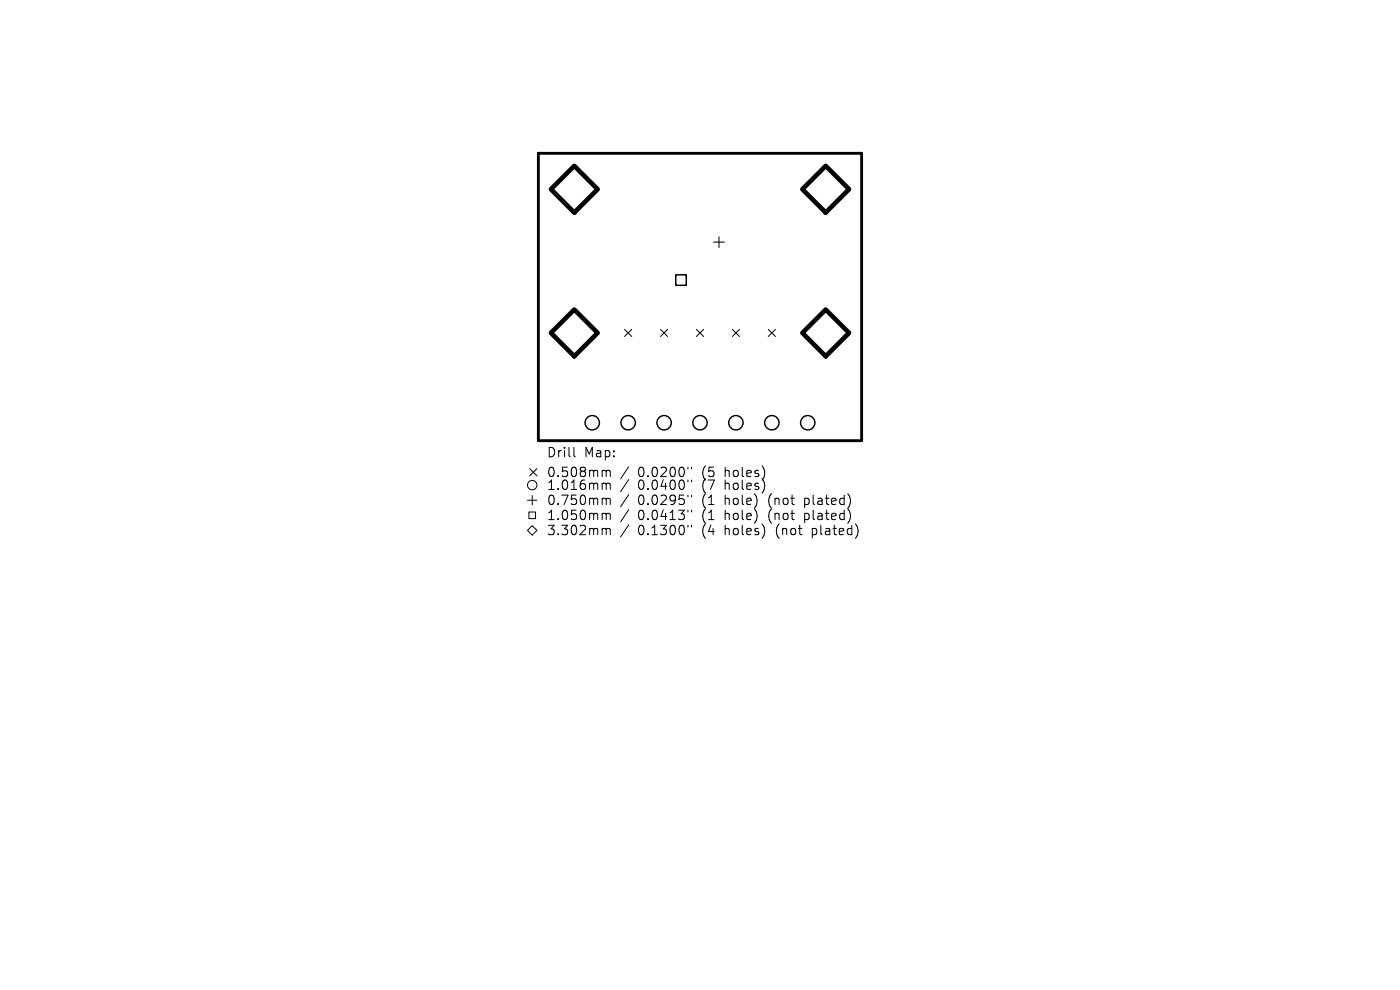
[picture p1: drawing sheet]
<svg xmlns="http://www.w3.org/2000/svg" width="297mm" height="210mm" viewBox="0 0 297 210" stroke-linecap="round" stroke-linejoin="round" font-family="sans-serif">
<defs><g id="words">
<g font-size="2.8">
<text x="115.9" y="97.3">Drill</text>
<text x="115.9" y="101.5">0.508mm</text>
<text x="123.9" y="97.3">Map:</text>
<text x="135.4" y="101.5">0.0200&quot;</text>
<text x="149.1" y="101.5">(5</text>
<text x="154" y="101.5">holes)</text>
<text x="115.9" y="104.2">1.016mm</text>
<text x="115.9" y="107.4">0.750mm</text>
<text x="135.4" y="104.2">0.0400&quot;</text>
<text x="135.4" y="107.4">0.0295&quot;</text>
<text x="149.1" y="104.2">(7</text>
<text x="149.1" y="107.4">(1</text>
<text x="154" y="104.2">holes)</text>
<text x="154" y="107.4">hole)</text>
<text x="163.5" y="107.4">(not</text>
<text x="171.3" y="107.4">plated)</text>
<text x="115.9" y="110.6">1.050mm</text>
<text x="115.9" y="113.8">3.302mm</text>
<text x="135.4" y="110.6">0.0413&quot;</text>
<text x="135.4" y="113.8">0.1300&quot;</text>
<text x="149.1" y="110.6">(1</text>
<text x="149.1" y="113.8">(4</text>
<text x="154" y="110.6">hole)</text>
<text x="154" y="113.8">holes)</text>
<text x="163.5" y="110.6">(not</text>
<text x="165.1" y="113.8">(not</text>
<text x="171.3" y="110.6">plated)</text>
<text x="172.9" y="113.8">plated)</text>
</g>
</g></defs>
<path d="M114.2 32.5h68.6v61h-68.6z" fill="none" stroke="#000" stroke-width=".61"/>
<g fill="none" stroke="#000" stroke-width=".21">
<path d="M132.5 69.9l1.5 1.5M134 69.9l-1.5 1.5M140.1 69.9l1.5 1.5M141.6 69.9l-1.5 1.5M147.7 69.9l1.6 1.5M149.3 69.9l-1.6 1.5M155.4 69.9l1.5 1.5M156.9 69.9l-1.5 1.5M163 69.9l1.5 1.5M164.5 69.9l-1.5 1.5M112.4 99.4l1.5 1.5M113.9 99.4l-1.5 1.5"/>
<path d="M121.8 94.9v1.7l.2 .3M128 99.8l.5 .1 .1 .2M133.4 99l-1.7 2.6M145.9 99.1v.4M146.7 99.1v.4M111.9 112.5l1-1 1 1-1 1zM111.9 106.1h2M112.2 108.6h1.4v1.4h-1.4zM112.9 105.1v2M128 102.5h.3l.3 .3M128 105.7l.5 .1 .1 .2M128 108.9l.5 .1 .1 .2"/>
<path d="M128 112.1h.3l.3 .3M128.6 100.1l.3-.3 .5 .1 .1 1.2M128.6 100.1v1M128.6 102.8v1M128.6 106v1M128.6 109.2v1M128.6 112.4v1M128.6 102.8l.3-.3 .5 .1 .1 1.2M128.6 106l.3-.3 .5 .1 .1 1.2M128.6 109.2l.3-.3 .5 .1 .1 1.2M128.6 112.4l.3-.3 .5 .1 .1 1.2M133.4 101.7l-1.7 2.6"/>
<path d="M133.4 104.9l-1.7 2.6M133.4 108.1l-1.7 2.6M133.4 111.3l-1.7 2.6M145.9 101.8v.4M145.9 105v.4M145.9 108.2v.4M145.9 111.4v.4M146.7 101.8v.4M146.7 105v.4M146.7 108.2v.4M146.7 111.4v.4"/>
<circle cx="112.9" cy="102.9" r="1"/>
</g>
<g fill="none" stroke="#000" stroke-width=".3">
<circle cx="125.6" cy="89.7" r="1.52"/>
<circle cx="133.3" cy="89.7" r="1.52"/>
<circle cx="140.9" cy="89.7" r="1.52"/>
<circle cx="148.5" cy="89.7" r="1.52"/>
<circle cx="156.1" cy="89.7" r="1.52"/>
<circle cx="163.7" cy="89.7" r="1.52"/>
<circle cx="171.4" cy="89.7" r="1.52"/>
</g>
<path d="M151.4 51.4h2.3M152.5 50.2v2.3" fill="none" stroke="#000" stroke-width=".23"/>
<path d="M143.4 58.3h2.2v2.2h-2.2z" fill="none" stroke="#000" stroke-width=".32"/>
<path d="M116.9 40.1l4.9-4.9 5 4.9-5 5zM170.2 40.1l5-4.9 4.9 4.9-4.9 5zM116.9 70.6l4.9-4.9 5 4.9-5 5zM170.2 70.6l5-4.9 4.9 4.9-4.9 5z" fill="none" stroke="#000" stroke-width=".99"/>
<use href="#words"/>
</svg>
